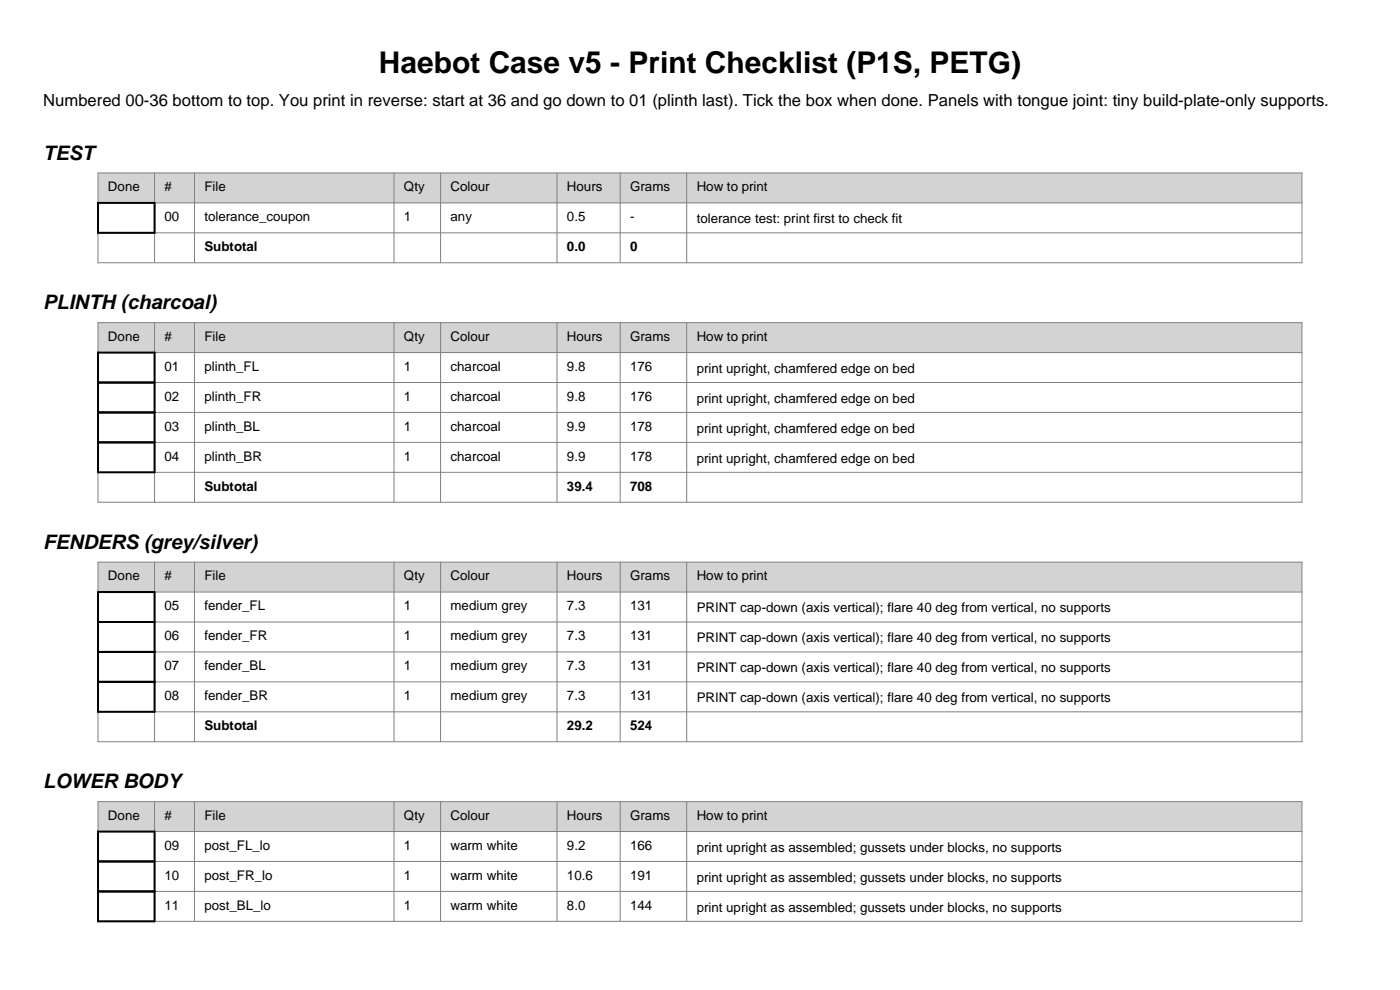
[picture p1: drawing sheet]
<svg xmlns="http://www.w3.org/2000/svg" width="297mm" height="210mm" viewBox="0 0 297 210" stroke-linecap="round" stroke-linejoin="round" font-family="sans-serif">
<defs><g id="words">
<text font-size="6.3" x="80.4" y="15.5">Haebot Case v5 - Print Checklist (P1S, PETG)</text>
<g font-size="4.2">
<text x="9.2" y="33.9">TEST</text>
<text x="9.2" y="65.6">PLINTH (charcoal)</text>
<text x="9.2" y="116.4">FENDERS (grey/silver)</text>
<text x="9.2" y="167.2">LOWER BODY</text>
</g>
<text font-size="3.5" x="9.2" y="22.6">Numbered 00-36 bottom to top. You print in reverse: start at 36 and go down to 01 (plinth last). Tick the box when done. Panels with tongue joint: tiny build-plate-only supports.</text>
<g font-size="2.8">
<text x="22.9" y="40.6">Done</text>
<text x="34.9" y="40.6">#</text>
<text x="43.4" y="40.6">File</text>
<text x="85.7" y="40.6">Qty</text>
<text x="95.6" y="40.6">Colour</text>
<text x="120.3" y="40.6">Hours</text>
<text x="133.7" y="40.6">Grams</text>
<text x="147.8" y="40.6">How to print</text>
<text x="34.9" y="46.9">00</text>
<text x="43.4" y="46.9">tolerance_coupon</text>
<text x="85.7" y="46.9">1</text>
<text x="95.6" y="46.9">any</text>
<text x="120.3" y="46.9">0.5</text>
<text x="133.7" y="46.9">-</text>
<text x="147.8" y="47.4">tolerance test: print first to check fit</text>
<text x="43.4" y="53.3">Subtotal</text>
<text x="120.3" y="53.3">0.0</text>
<text x="133.7" y="53.3">0</text>
<text x="22.9" y="72.3">Done</text>
<text x="34.9" y="72.3">#</text>
<text x="43.4" y="72.3">File</text>
<text x="85.7" y="72.3">Qty</text>
<text x="95.6" y="72.3">Colour</text>
<text x="120.3" y="72.3">Hours</text>
<text x="133.7" y="72.3">Grams</text>
<text x="147.8" y="72.3">How to print</text>
<text x="34.9" y="78.7">01</text>
<text x="43.4" y="78.7">plinth_FL</text>
<text x="85.7" y="78.7">1</text>
<text x="95.6" y="78.7">charcoal</text>
<text x="120.3" y="78.7">9.8</text>
<text x="133.7" y="78.7">176</text>
<text x="147.8" y="79.1">print upright, chamfered edge on bed</text>
<text x="34.9" y="85">02</text>
<text x="43.4" y="85">plinth_FR</text>
<text x="85.7" y="85">1</text>
<text x="95.6" y="85">charcoal</text>
<text x="120.3" y="85">9.8</text>
<text x="133.7" y="85">176</text>
<text x="147.8" y="85.5">print upright, chamfered edge on bed</text>
<text x="34.9" y="91.4">03</text>
<text x="43.4" y="91.4">plinth_BL</text>
<text x="85.7" y="91.4">1</text>
<text x="95.6" y="91.4">charcoal</text>
<text x="120.3" y="91.4">9.9</text>
<text x="133.7" y="91.4">178</text>
<text x="147.8" y="91.8">print upright, chamfered edge on bed</text>
<text x="34.9" y="97.7">04</text>
<text x="43.4" y="97.7">plinth_BR</text>
<text x="85.7" y="97.7">1</text>
<text x="95.6" y="97.7">charcoal</text>
<text x="120.3" y="97.7">9.9</text>
<text x="133.7" y="97.7">178</text>
<text x="147.8" y="98.2">print upright, chamfered edge on bed</text>
<text x="43.4" y="104.1">Subtotal</text>
<text x="120.3" y="104.1">39.4</text>
<text x="133.7" y="104.1">708</text>
<text x="22.9" y="123.1">Done</text>
<text x="34.9" y="123.1">#</text>
<text x="43.4" y="123.1">File</text>
<text x="85.7" y="123.1">Qty</text>
<text x="95.6" y="123.1">Colour</text>
<text x="120.3" y="123.1">Hours</text>
<text x="133.7" y="123.1">Grams</text>
<text x="147.8" y="123.1">How to print</text>
<text x="34.9" y="129.5">05</text>
<text x="43.4" y="129.5">fender_FL</text>
<text x="85.7" y="129.5">1</text>
<text x="95.6" y="129.5">medium grey</text>
<text x="120.3" y="129.5">7.3</text>
<text x="133.7" y="129.5">131</text>
<text x="147.8" y="129.9">PRINT cap-down (axis vertical); flare 40 deg from vertical, no supports</text>
<text x="34.9" y="135.8">06</text>
<text x="43.4" y="135.8">fender_FR</text>
<text x="85.7" y="135.8">1</text>
<text x="95.6" y="135.8">medium grey</text>
<text x="120.3" y="135.8">7.3</text>
<text x="133.7" y="135.8">131</text>
<text x="147.8" y="136.3">PRINT cap-down (axis vertical); flare 40 deg from vertical, no supports</text>
<text x="34.9" y="142.2">07</text>
<text x="43.4" y="142.2">fender_BL</text>
<text x="85.7" y="142.2">1</text>
<text x="95.6" y="142.2">medium grey</text>
<text x="120.3" y="142.2">7.3</text>
<text x="133.7" y="142.2">131</text>
<text x="147.8" y="142.6">PRINT cap-down (axis vertical); flare 40 deg from vertical, no supports</text>
<text x="34.9" y="148.5">08</text>
<text x="43.4" y="148.5">fender_BR</text>
<text x="85.7" y="148.5">1</text>
<text x="95.6" y="148.5">medium grey</text>
<text x="120.3" y="148.5">7.3</text>
<text x="133.7" y="148.5">131</text>
<text x="147.8" y="149">PRINT cap-down (axis vertical); flare 40 deg from vertical, no supports</text>
<text x="43.4" y="154.9">Subtotal</text>
<text x="120.3" y="154.9">29.2</text>
<text x="133.7" y="154.9">524</text>
<text x="22.9" y="173.9">Done</text>
<text x="34.9" y="173.9">#</text>
<text x="43.4" y="173.9">File</text>
<text x="85.7" y="173.9">Qty</text>
<text x="95.6" y="173.9">Colour</text>
<text x="120.3" y="173.9">Hours</text>
<text x="133.7" y="173.9">Grams</text>
<text x="147.8" y="173.9">How to print</text>
<text x="34.9" y="180.3">09</text>
<text x="43.4" y="180.3">post_FL_lo</text>
<text x="85.7" y="180.3">1</text>
<text x="95.6" y="180.3">warm white</text>
<text x="120.3" y="180.3">9.2</text>
<text x="133.7" y="180.3">166</text>
<text x="147.8" y="180.7">print upright as assembled; gussets under blocks, no supports</text>
<text x="34.9" y="186.6">10</text>
<text x="43.4" y="186.6">post_FR_lo</text>
<text x="85.7" y="186.6">1</text>
<text x="95.6" y="186.6">warm white</text>
<text x="120.3" y="186.6">10.6</text>
<text x="133.7" y="186.6">191</text>
<text x="147.8" y="187.1">print upright as assembled; gussets under blocks, no supports</text>
<text x="34.9" y="193">11</text>
<text x="43.4" y="193">post_BL_lo</text>
<text x="85.7" y="193">1</text>
<text x="95.6" y="193">warm white</text>
<text x="120.3" y="193">8.0</text>
<text x="133.7" y="193">144</text>
<text x="147.8" y="193.4">print upright as assembled; gussets under blocks, no supports</text>
</g>
</g></defs>
<path d="M20.8 36.7h255.4v6.3h-255.4z" fill-rule="evenodd" fill="#d3d3d3"/>
<path d="M20.8 36.7h255.4v19h-255.4zM32.8 36.7v19M41.3 36.7v19M83.6 36.7v19M93.5 36.7v19M118.2 36.7v19M131.6 36.7v19M145.7 36.7v19M20.8 43h255.4M20.8 49.4h255.4" fill="none" stroke="#808080" stroke-width=".21"/>
<path d="M20.8 43h12v6.4h-12z" fill="none" stroke="#000" stroke-width=".42"/>
<path d="M20.8 68.4h255.4v6.4h-255.4z" fill-rule="evenodd" fill="#d3d3d3"/>
<g fill="none" stroke="#808080" stroke-width=".21">
<path d="M20.8 68.4h255.4v38.1h-255.4zM20.8 74.8h255.4M32.8 68.4v38.1M41.3 68.4v38.1M83.6 68.4v38.1M93.5 68.4v38.1M118.2 68.4v38.1M131.6 68.4v38.1M145.7 68.4v38.1M20.8 81.1h255.4M20.8 87.5h255.4M20.8 93.8h255.4"/>
<path d="M20.8 100.2h255.4"/>
</g>
<path d="M20.8 74.8h12v25.4h-12zM20.8 81.1h12M20.8 87.5h12M20.8 93.8h12" fill="none" stroke="#000" stroke-width=".42"/>
<path d="M20.8 119.2h255.4v6.4h-255.4z" fill-rule="evenodd" fill="#d3d3d3"/>
<g fill="none" stroke="#808080" stroke-width=".21">
<path d="M20.8 119.2h255.4v38.1h-255.4zM32.8 119.2v38.1M41.3 119.2v38.1M83.6 119.2v38.1M93.5 119.2v38.1M118.2 119.2v38.1M131.6 119.2v38.1M145.7 119.2v38.1M20.8 125.6h255.4M20.8 131.9h255.4M20.8 138.3h255.4M20.8 144.6h255.4"/>
<path d="M20.8 151h255.4"/>
</g>
<path d="M20.8 125.6h12v25.4h-12zM20.8 131.9h12M20.8 138.3h12M20.8 144.6h12" fill="none" stroke="#000" stroke-width=".42"/>
<path d="M20.8 170h255.4v6.4h-255.4z" fill-rule="evenodd" fill="#d3d3d3"/>
<path d="M20.8 170h255.4v25.4h-255.4zM20.8 176.4h255.4M32.8 170v25.4M41.3 170v25.4M83.6 170v25.4M93.5 170v25.4M118.2 170v25.4M131.6 170v25.4M145.7 170v25.4M20.8 182.7h255.4M20.8 189.1h255.4" fill="none" stroke="#808080" stroke-width=".21"/>
<path d="M20.8 176.4h12v19h-12zM20.8 182.7h12M20.8 189.1h12" fill="none" stroke="#000" stroke-width=".42"/>
<use href="#words"/>
</svg>
